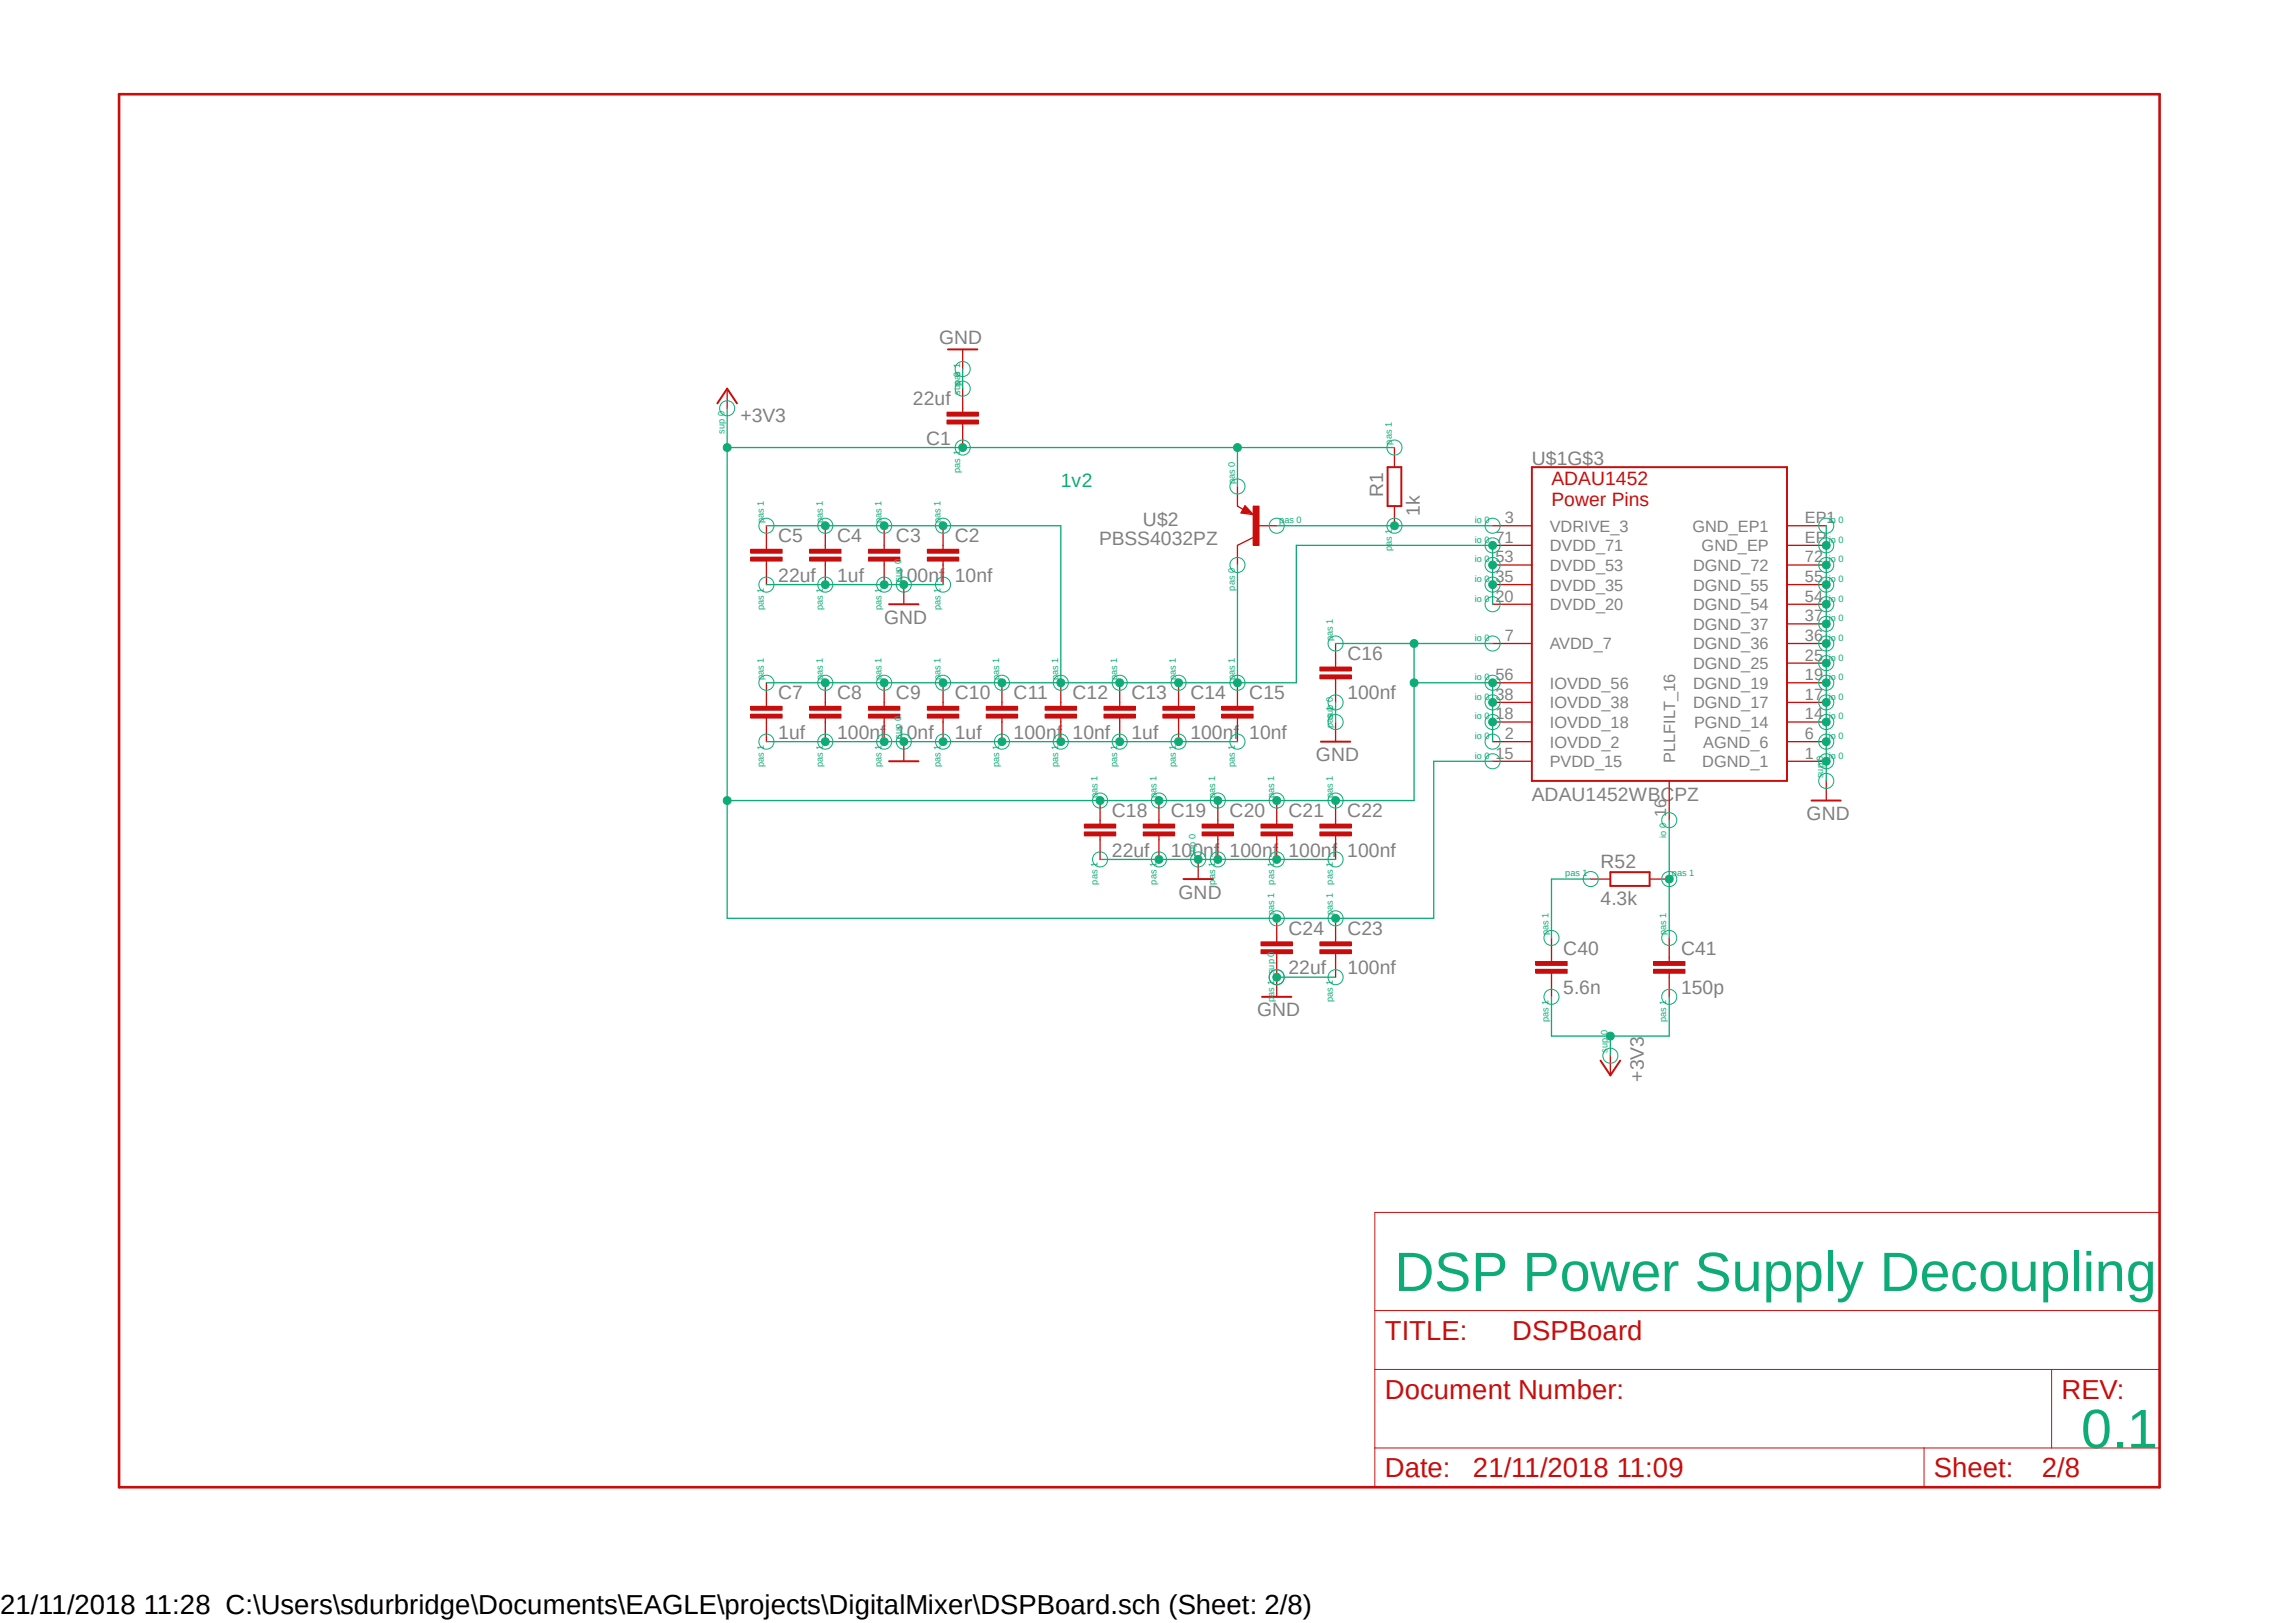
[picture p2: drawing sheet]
<svg xmlns="http://www.w3.org/2000/svg" width="297mm" height="210mm" viewBox="0 0 297 210" stroke-linecap="round" stroke-linejoin="round" font-family="sans-serif">
<defs><g id="words">
<g font-size="7.2" fill="#0dab76">
<text x="180.5" y="167">DSP Power Supply Decoupling</text>
<text x="269.3" y="187.4">0.1</text>
</g>
<g font-size="3.6" fill="#c90d0c">
<text x="179.2" y="173.4">TITLE:</text>
<text x="195.7" y="173.4">DSPBoard</text>
<text x="179.2" y="181">Document Number:</text>
<text x="266.8" y="181">REV:</text>
<text x="179.2" y="191.2">Date:</text>
<text x="190.6" y="191.2">21/11/2018 11:09</text>
<text x="250.3" y="191.2">Sheet:</text>
<text x="264.2" y="191.2">2/8</text>
</g>
<text font-size="3.6" x="0" y="208.9">21/11/2018 11:28 C:\Users\sdurbridge\Documents\EAGLE\projects\DigitalMixer\DSPBoard.sch (Sheet: 2/8)</text>
<g font-size="2.5" fill="#808080">
<text x="121.5" y="44.5">GND</text>
<text x="118.2" y="52.5">22uf</text>
<text x="95.8" y="54.6">+3V3</text>
<text x="119.8" y="57.5">C1</text>
<text x="179" y="64.3" transform="rotate(-90 179 64.3)">R1</text>
<text x="198.3" y="60.2">U$1G$3</text>
<text x="100.7" y="70.2">C5</text>
<text x="108.3" y="70.2">C4</text>
<text x="116" y="70.2">C3</text>
<text x="123.6" y="70.2">C2</text>
<text x="142.2" y="70.6">PBSS4032PZ</text>
<text x="147.9" y="68">U$2</text>
<text x="183.8" y="66.8" transform="rotate(-90 183.8 66.8)">1k</text>
<text x="100.7" y="75.3">22uf</text>
<text x="108.3" y="75.3">1uf</text>
<text x="116" y="75.3">100nf</text>
<text x="123.6" y="75.3">10nf</text>
<text x="114.4" y="80.7">GND</text>
<text x="174.4" y="85.4">C16</text>
<text x="100.7" y="95.6">1uf</text>
<text x="100.7" y="90.5">C7</text>
<text x="108.3" y="95.6">100nf 10nf</text>
<text x="108.3" y="90.5">C8</text>
<text x="115.9" y="90.5">C9</text>
<text x="123.6" y="95.6">1uf</text>
<text x="123.6" y="90.5">C10</text>
<text x="131.2" y="95.6">100nf 10nf</text>
<text x="131.2" y="90.5">C11</text>
<text x="138.8" y="90.5">C12</text>
<text x="146.4" y="95.6">1uf</text>
<text x="146.4" y="90.5">C13</text>
<text x="154.1" y="95.6">100nf 10nf</text>
<text x="154.1" y="90.5">C14</text>
<text x="161.7" y="90.5">C15</text>
<text x="174.4" y="90.5">100nf</text>
<text x="170.3" y="98.5">GND</text>
<text x="143.9" y="105.7">C18</text>
<text x="151.5" y="105.7">C19</text>
<text x="159.1" y="105.7">C20</text>
<text x="166.7" y="105.7">C21</text>
<text x="174.4" y="105.7">C22</text>
<text x="198.3" y="103.6">ADAU1452WBCPZ</text>
<text x="233.8" y="106.1">GND</text>
<text x="143.9" y="110.8">22uf</text>
<text x="151.5" y="110.8">100nf 100nf 100nf 100nf</text>
<text x="207.1" y="112.3">R52</text>
<text x="152.5" y="116.3">GND</text>
<text x="207.1" y="117.1">4.3k</text>
<text x="166.8" y="121">C24</text>
<text x="174.4" y="121">C23</text>
<text x="202.3" y="123.5">C40</text>
<text x="217.5" y="123.5">C41</text>
<text x="162.7" y="131.5">GND</text>
<text x="166.8" y="126.1">22uf</text>
<text x="174.4" y="126.1">100nf</text>
<text x="202.3" y="128.6">5.6n</text>
<text x="217.5" y="128.6">150p</text>
<text x="212.7" y="140" transform="rotate(-90 212.7 140)">+3V3</text>
</g>
<text font-size="2.5" fill="#0dab76" x="137.3" y="63">1v2</text>
<g font-size="2.5" fill="#c90d0c">
<text x="200.8" y="62.8">ADAU1452</text>
<text x="200.8" y="65.5">Power Pins</text>
</g>
<g font-size="2.1" fill="#808080">
<text x="193.5" y="70.2">71</text>
<text x="194.7" y="67.7">3</text>
<text x="200.6" y="68.8">VDRIVE_3</text>
<text x="200.6" y="71.3">DVDD_71</text>
<text x="219" y="68.8">GND_EP1</text>
<text x="220.2" y="71.3">GND_EP</text>
<text x="233.6" y="70.2">EP</text>
<text x="233.6" y="67.7">EP1</text>
<text x="193.5" y="77.9">20</text>
<text x="193.5" y="75.3">35</text>
<text x="193.5" y="72.8">53</text>
<text x="200.6" y="76.4">DVDD_35</text>
<text x="200.6" y="73.9">DVDD_53</text>
<text x="219.1" y="76.4">DGND_55</text>
<text x="219.1" y="73.9">DGND_72</text>
<text x="233.6" y="77.9">54</text>
<text x="233.6" y="75.3">55</text>
<text x="233.6" y="72.8">72</text>
<text x="194.7" y="82.9">7</text>
<text x="200.6" y="79">DVDD_20</text>
<text x="219.1" y="81.5">DGND_37</text>
<text x="219.1" y="79">DGND_54</text>
<text x="233.6" y="82.9">36</text>
<text x="233.6" y="80.4">37</text>
<text x="193.5" y="88">56</text>
<text x="200.6" y="84">AVDD_7</text>
<text x="200.6" y="89.1">IOVDD_56</text>
<text x="219.1" y="89.1">DGND_19</text>
<text x="219.1" y="84">DGND_36</text>
<text x="219.1" y="86.6">DGND_25</text>
<text x="233.6" y="88">19</text>
<text x="233.6" y="85.5">25</text>
<text x="193.5" y="93.1">18</text>
<text x="193.5" y="90.6">38</text>
<text x="194.7" y="95.6">2</text>
<text x="200.6" y="94.2">IOVDD_18</text>
<text x="200.6" y="91.7">IOVDD_38</text>
<text x="219.1" y="91.7">DGND_17</text>
<text x="219.2" y="94.2">PGND_14</text>
<text x="233.6" y="95.6">6</text>
<text x="233.6" y="93.1">14</text>
<text x="233.6" y="90.6">17</text>
<text x="193.5" y="98.2">15</text>
<text x="200.6" y="96.7">IOVDD_2</text>
<text x="200.6" y="99.3">PVDD_15</text>
<text x="216.8" y="98.7" transform="rotate(-90 216.8 98.7)">PLLFILT_16</text>
<text x="220.3" y="99.3">DGND_1</text>
<text x="220.4" y="96.7">AGND_6</text>
<text x="233.6" y="98.2">1</text>
<text x="215.6" y="105.7" transform="rotate(-90 215.6 105.7)">16</text>
</g>
<g font-size="1.2" fill="#0dab76">
<text x="124.2" y="51.1" transform="rotate(-90 124.2 51.1)">sup 0</text>
<text x="124.2" y="49.9" transform="rotate(-90 124.2 49.9)">pas 1</text>
<text x="93.8" y="56.1" transform="rotate(-90 93.8 56.1)">sup 0</text>
<text x="180.1" y="57.5" transform="rotate(-90 180.1 57.5)">pas 1</text>
<text x="124.2" y="61.2" transform="rotate(-90 124.2 61.2)">pas 1</text>
<text x="159.8" y="62.6" transform="rotate(-90 159.8 62.6)">pas 0</text>
<text x="98.8" y="67.7" transform="rotate(-90 98.8 67.7)">pas 1</text>
<text x="106.5" y="67.7" transform="rotate(-90 106.5 67.7)">pas 1</text>
<text x="114.1" y="67.7" transform="rotate(-90 114.1 67.7)">pas 1</text>
<text x="121.7" y="67.7" transform="rotate(-90 121.7 67.7)">pas 1</text>
<text x="165.6" y="67.7">pas 0</text>
<text x="180.1" y="71.3" transform="rotate(-90 180.1 71.3)">pas 1</text>
<text x="190.9" y="67.7">io 0</text>
<text x="190.9" y="70.2">io 0</text>
<text x="236.7" y="70.2">io 0</text>
<text x="236.7" y="67.7">io 0</text>
<text x="116.6" y="75.3" transform="rotate(-90 116.6 75.3)">sup 0</text>
<text x="159.8" y="76.4" transform="rotate(-90 159.8 76.4)">pas 0</text>
<text x="190.9" y="77.9">io 0</text>
<text x="190.9" y="75.3">io 0</text>
<text x="190.9" y="72.8">io 0</text>
<text x="236.7" y="77.9">io 0</text>
<text x="236.7" y="75.3">io 0</text>
<text x="236.7" y="72.8">io 0</text>
<text x="98.8" y="79" transform="rotate(-90 98.8 79)">pas 1</text>
<text x="106.5" y="79" transform="rotate(-90 106.5 79)">pas 1</text>
<text x="114.1" y="79" transform="rotate(-90 114.1 79)">pas 1</text>
<text x="121.7" y="79" transform="rotate(-90 121.7 79)">pas 1</text>
<text x="172.5" y="82.9" transform="rotate(-90 172.5 82.9)">pas 1</text>
<text x="190.9" y="82.9">io 0</text>
<text x="236.7" y="82.9">io 0</text>
<text x="236.7" y="80.4">io 0</text>
<text x="98.8" y="88" transform="rotate(-90 98.8 88)">pas 1</text>
<text x="106.5" y="88" transform="rotate(-90 106.5 88)">pas 1</text>
<text x="114.1" y="88" transform="rotate(-90 114.1 88)">pas 1</text>
<text x="121.7" y="88" transform="rotate(-90 121.7 88)">pas 1</text>
<text x="129.3" y="88" transform="rotate(-90 129.3 88)">pas 1</text>
<text x="136.9" y="88" transform="rotate(-90 136.9 88)">pas 1</text>
<text x="144.6" y="88" transform="rotate(-90 144.6 88)">pas 1</text>
<text x="152.2" y="88" transform="rotate(-90 152.2 88)">pas 1</text>
<text x="159.8" y="88" transform="rotate(-90 159.8 88)">pas 1</text>
<text x="190.9" y="88">io 0</text>
<text x="236.7" y="88">io 0</text>
<text x="236.7" y="85.5">io 0</text>
<text x="116.6" y="95.6" transform="rotate(-90 116.6 95.6)">sup 0</text>
<text x="172.5" y="94.2" transform="rotate(-90 172.5 94.2)">pas 1</text>
<text x="172.5" y="93.1" transform="rotate(-90 172.5 93.1)">sup 0</text>
<text x="190.9" y="95.6">io 0</text>
<text x="190.9" y="93.1">io 0</text>
<text x="190.9" y="90.6">io 0</text>
<text x="236.7" y="95.6">io 0</text>
<text x="236.7" y="93.1">io 0</text>
<text x="236.7" y="90.6">io 0</text>
<text x="98.8" y="99.3" transform="rotate(-90 98.8 99.3)">pas 1</text>
<text x="106.5" y="99.3" transform="rotate(-90 106.5 99.3)">pas 1</text>
<text x="114.1" y="99.3" transform="rotate(-90 114.1 99.3)">pas 1</text>
<text x="121.7" y="99.3" transform="rotate(-90 121.7 99.3)">pas 1</text>
<text x="129.3" y="99.3" transform="rotate(-90 129.3 99.3)">pas 1</text>
<text x="136.9" y="99.3" transform="rotate(-90 136.9 99.3)">pas 1</text>
<text x="144.6" y="99.3" transform="rotate(-90 144.6 99.3)">pas 1</text>
<text x="152.2" y="99.3" transform="rotate(-90 152.2 99.3)">pas 1</text>
<text x="159.8" y="99.3" transform="rotate(-90 159.8 99.3)">pas 1</text>
<text x="190.9" y="98.2">io 0</text>
<text x="236" y="100.7" transform="rotate(-90 236 100.7)">sup 0</text>
<text x="236.7" y="98.2">io 0</text>
<text x="142" y="103.3" transform="rotate(-90 142 103.3)">pas 1</text>
<text x="149.6" y="103.3" transform="rotate(-90 149.6 103.3)">pas 1</text>
<text x="157.3" y="103.3" transform="rotate(-90 157.3 103.3)">pas 1</text>
<text x="164.9" y="103.3" transform="rotate(-90 164.9 103.3)">pas 1</text>
<text x="172.5" y="103.3" transform="rotate(-90 172.5 103.3)">pas 1</text>
<text x="154.7" y="110.9" transform="rotate(-90 154.7 110.9)">sup 0</text>
<text x="202.6" y="113.4">pas 1</text>
<text x="215.6" y="108.4" transform="rotate(-90 215.6 108.4)">io 0</text>
<text x="216.4" y="113.4">pas 1</text>
<text x="142" y="114.5" transform="rotate(-90 142 114.5)">pas 1</text>
<text x="149.6" y="114.5" transform="rotate(-90 149.6 114.5)">pas 1</text>
<text x="157.3" y="114.5" transform="rotate(-90 157.3 114.5)">pas 1</text>
<text x="164.9" y="118.4" transform="rotate(-90 164.9 118.4)">pas 1</text>
<text x="164.9" y="114.5" transform="rotate(-90 164.9 114.5)">pas 1</text>
<text x="172.5" y="118.4" transform="rotate(-90 172.5 118.4)">pas 1</text>
<text x="172.5" y="114.5" transform="rotate(-90 172.5 114.5)">pas 1</text>
<text x="200.4" y="121" transform="rotate(-90 200.4 121)">pas 1</text>
<text x="215.6" y="121" transform="rotate(-90 215.6 121)">pas 1</text>
<text x="164.9" y="129.7" transform="rotate(-90 164.9 129.7)">pas 1 sup 0</text>
<text x="172.5" y="129.7" transform="rotate(-90 172.5 129.7)">pas 1</text>
<text x="200.4" y="132.3" transform="rotate(-90 200.4 132.3)">pas 1</text>
<text x="208" y="136.2" transform="rotate(-90 208 136.2)">sup 0</text>
<text x="215.6" y="132.3" transform="rotate(-90 215.6 132.3)">pas 1</text>
</g>
</g></defs>
<path d="M14.9 11.9l267.2 181.1M282.1 11.9l-267.2 181.1" fill="none" stroke="#fff" stroke-width=".13"/>
<path d="M15.4 12.2h264.1v180.2h-264.1z" fill="none" stroke="#c90d0c" stroke-width=".34"/>
<path d="M177.9 156.9h101.6v35.5h-101.6zM177.9 177.2h101.6M177.9 169.6h101.6M265.5 177.2v10.2M177.9 187.4h101.6M249 187.4v5" fill="none" stroke="#c90d0c" stroke-width=".13"/>
<g fill="none" stroke="#c90d0c" stroke-width=".17">
<path d="M160.1 65.5l.8 .4M161.1 65.4l1.1 1.2-1.6-.2zM162.2 69.6l-2.1 1M193.2 68h5M193.2 78.2h5M193.2 75.6h5M193.2 73.1h5M193.2 70.6h5M231.3 68h5M231.3 78.2h5M231.3 75.6h5M231.3 73.1h5"/>
<path d="M231.3 70.6h5M193.2 98.5h5M193.2 96h5M193.2 83.3h5M193.2 93.4h5M193.2 90.9h5M193.2 88.3h5M231.3 98.5h5M231.3 96h5M231.3 83.3h5M231.3 93.4h5M231.3 90.9h5"/>
<path d="M231.3 88.3h5M231.3 80.7h5M231.3 85.8h5M216 101v5.1"/>
</g>
<path d="M161.2 66.1h.3l-.3-.2-.3 .4 1 .1-.7-.8-.4 .7M198.2 60.5h33.1v40.5h-33.1z" fill="none" stroke="#c90d0c" stroke-width=".25"/>
<path d="M162.2 65.5h.7v5.1h-.7z" fill-rule="evenodd" fill="#c90d0c"/>
<path d="M162.2 65.5h.7v5.1h-.7z" fill="none" stroke="#c90d0c" stroke-width=".13"/>
<path d="M124.6 52.8v.5M124.6 54.9v.5M160.1 62.9v2.6M160.1 70.6v2.5M162.7 68h2.5" fill="none" stroke="#c90d0c" stroke-width=".17"/>
<path d="M122.6 53.3h4v.5h-4z" fill-rule="evenodd" fill="#c90d0c"/>
<path d="M122.6 53.3h4v.5h-4z" fill="none" stroke="#c90d0c" stroke-width=".13"/>
<path d="M122.6 54.4h4v.5h-4z" fill-rule="evenodd" fill="#c90d0c"/>
<path d="M122.6 54.4h4v.5h-4z" fill="none" stroke="#c90d0c" stroke-width=".13"/>
<path d="M124.6 50.3v2.5M124.6 55.4v2.5M180.5 57.9v2.6M122 70.6v.5M122 72.6v.5M180.5 65.5v2.5" fill="none" stroke="#c90d0c" stroke-width=".17"/>
<path d="M179.6 60.5h1.8v5h-1.8z" fill="none" stroke="#c90d0c" stroke-width=".25"/>
<path d="M120 72.1h4.1v.5h-4.1z" fill-rule="evenodd" fill="#c90d0c"/>
<path d="M120 72.1h4.1v.5h-4.1z" fill="none" stroke="#c90d0c" stroke-width=".13"/>
<path d="M120 71.1h4.1v.5h-4.1z" fill-rule="evenodd" fill="#c90d0c"/>
<path d="M120 71.1h4.1v.5h-4.1z" fill="none" stroke="#c90d0c" stroke-width=".13"/>
<path d="M114.4 70.6v.5M114.4 72.6v.5M122 68v2.6M122 73.1v2.5" fill="none" stroke="#c90d0c" stroke-width=".17"/>
<path d="M112.4 72.1h4.1v.5h-4.1z" fill-rule="evenodd" fill="#c90d0c"/>
<path d="M112.4 72.1h4.1v.5h-4.1z" fill="none" stroke="#c90d0c" stroke-width=".13"/>
<path d="M112.4 71.1h4.1v.5h-4.1z" fill-rule="evenodd" fill="#c90d0c"/>
<path d="M112.4 71.1h4.1v.5h-4.1z" fill="none" stroke="#c90d0c" stroke-width=".13"/>
<path d="M106.8 70.6v.5M106.8 72.6v.5M114.4 68v2.6M114.4 73.1v2.5" fill="none" stroke="#c90d0c" stroke-width=".17"/>
<path d="M104.8 72.1h4v.5h-4z" fill-rule="evenodd" fill="#c90d0c"/>
<path d="M104.8 72.1h4v.5h-4z" fill="none" stroke="#c90d0c" stroke-width=".13"/>
<path d="M104.8 71.1h4v.5h-4z" fill-rule="evenodd" fill="#c90d0c"/>
<path d="M104.8 71.1h4v.5h-4z" fill="none" stroke="#c90d0c" stroke-width=".13"/>
<path d="M99.2 70.6v.5M99.2 72.6v.5M106.8 68v2.6M106.8 73.1v2.5" fill="none" stroke="#c90d0c" stroke-width=".17"/>
<path d="M97.2 72.1h4v.5h-4z" fill-rule="evenodd" fill="#c90d0c"/>
<path d="M97.2 72.1h4v.5h-4z" fill="none" stroke="#c90d0c" stroke-width=".13"/>
<path d="M97.2 71.1h4v.5h-4z" fill-rule="evenodd" fill="#c90d0c"/>
<path d="M97.2 71.1h4v.5h-4z" fill="none" stroke="#c90d0c" stroke-width=".13"/>
<path d="M99.2 68v2.6M99.2 73.1v2.5M99.2 90.9v.5M99.2 92.9v.5" fill="none" stroke="#c90d0c" stroke-width=".17"/>
<path d="M97.2 92.4h4v.5h-4z" fill-rule="evenodd" fill="#c90d0c"/>
<path d="M97.2 92.4h4v.5h-4z" fill="none" stroke="#c90d0c" stroke-width=".13"/>
<path d="M97.2 91.4h4v.5h-4z" fill-rule="evenodd" fill="#c90d0c"/>
<path d="M97.2 91.4h4v.5h-4z" fill="none" stroke="#c90d0c" stroke-width=".13"/>
<path d="M99.2 88.3v2.6M99.2 93.4v2.6M106.8 90.9v.5M106.8 92.9v.5" fill="none" stroke="#c90d0c" stroke-width=".17"/>
<path d="M104.8 92.4h4v.5h-4z" fill-rule="evenodd" fill="#c90d0c"/>
<path d="M104.8 92.4h4v.5h-4z" fill="none" stroke="#c90d0c" stroke-width=".13"/>
<path d="M104.8 91.4h4v.5h-4z" fill-rule="evenodd" fill="#c90d0c"/>
<path d="M104.8 91.4h4v.5h-4z" fill="none" stroke="#c90d0c" stroke-width=".13"/>
<path d="M106.8 88.3v2.6M106.8 93.4v2.6M114.4 90.9v.5M114.4 92.9v.5" fill="none" stroke="#c90d0c" stroke-width=".17"/>
<path d="M112.4 92.4h4.1v.5h-4.1z" fill-rule="evenodd" fill="#c90d0c"/>
<path d="M112.4 92.4h4.1v.5h-4.1z" fill="none" stroke="#c90d0c" stroke-width=".13"/>
<path d="M112.4 91.4h4.1v.5h-4.1z" fill-rule="evenodd" fill="#c90d0c"/>
<path d="M112.4 91.4h4.1v.5h-4.1z" fill="none" stroke="#c90d0c" stroke-width=".13"/>
<path d="M114.4 88.3v2.6M114.4 93.4v2.6M122 90.9v.5M122 92.9v.5" fill="none" stroke="#c90d0c" stroke-width=".17"/>
<path d="M120 92.4h4.1v.5h-4.1z" fill-rule="evenodd" fill="#c90d0c"/>
<path d="M120 92.4h4.1v.5h-4.1z" fill="none" stroke="#c90d0c" stroke-width=".13"/>
<path d="M120 91.4h4.1v.5h-4.1z" fill-rule="evenodd" fill="#c90d0c"/>
<path d="M120 91.4h4.1v.5h-4.1z" fill="none" stroke="#c90d0c" stroke-width=".13"/>
<path d="M122 88.3v2.6M122 93.4v2.6M129.7 90.9v.5M129.7 92.9v.5" fill="none" stroke="#c90d0c" stroke-width=".17"/>
<path d="M127.6 92.4h4.1v.5h-4.1z" fill-rule="evenodd" fill="#c90d0c"/>
<path d="M127.6 92.4h4.1v.5h-4.1z" fill="none" stroke="#c90d0c" stroke-width=".13"/>
<path d="M127.6 91.4h4.1v.5h-4.1z" fill-rule="evenodd" fill="#c90d0c"/>
<path d="M127.6 91.4h4.1v.5h-4.1z" fill="none" stroke="#c90d0c" stroke-width=".13"/>
<path d="M129.7 88.3v2.6M129.7 93.4v2.6M137.3 90.9v.5M137.3 92.9v.5" fill="none" stroke="#c90d0c" stroke-width=".17"/>
<path d="M135.3 92.4h4v.5h-4z" fill-rule="evenodd" fill="#c90d0c"/>
<path d="M135.3 92.4h4v.5h-4z" fill="none" stroke="#c90d0c" stroke-width=".13"/>
<path d="M135.3 91.4h4v.5h-4z" fill-rule="evenodd" fill="#c90d0c"/>
<path d="M135.3 91.4h4v.5h-4z" fill="none" stroke="#c90d0c" stroke-width=".13"/>
<path d="M137.3 88.3v2.6M137.3 93.4v2.6M144.9 90.9v.5M144.9 92.9v.5" fill="none" stroke="#c90d0c" stroke-width=".17"/>
<path d="M142.9 92.4h4v.5h-4z" fill-rule="evenodd" fill="#c90d0c"/>
<path d="M142.9 92.4h4v.5h-4z" fill="none" stroke="#c90d0c" stroke-width=".13"/>
<path d="M142.9 91.4h4v.5h-4z" fill-rule="evenodd" fill="#c90d0c"/>
<path d="M142.9 91.4h4v.5h-4z" fill="none" stroke="#c90d0c" stroke-width=".13"/>
<path d="M144.9 88.3v2.6M144.9 93.4v2.6M152.5 90.9v.5M152.5 92.9v.5" fill="none" stroke="#c90d0c" stroke-width=".17"/>
<path d="M150.5 92.4h4.1v.5h-4.1z" fill-rule="evenodd" fill="#c90d0c"/>
<path d="M150.5 92.4h4.1v.5h-4.1z" fill="none" stroke="#c90d0c" stroke-width=".13"/>
<path d="M150.5 91.4h4.1v.5h-4.1z" fill-rule="evenodd" fill="#c90d0c"/>
<path d="M150.5 91.4h4.1v.5h-4.1z" fill="none" stroke="#c90d0c" stroke-width=".13"/>
<path d="M152.5 88.3v2.6M152.5 93.4v2.6M160.1 90.9v.5M160.1 92.9v.5" fill="none" stroke="#c90d0c" stroke-width=".17"/>
<path d="M158.1 92.4h4.1v.5h-4.1z" fill-rule="evenodd" fill="#c90d0c"/>
<path d="M158.1 92.4h4.1v.5h-4.1z" fill="none" stroke="#c90d0c" stroke-width=".13"/>
<path d="M158.1 91.4h4.1v.5h-4.1z" fill-rule="evenodd" fill="#c90d0c"/>
<path d="M158.1 91.4h4.1v.5h-4.1z" fill="none" stroke="#c90d0c" stroke-width=".13"/>
<path d="M160.1 88.3v2.6M160.1 93.4v2.6M172.8 85.8v.5M172.8 87.8v.5" fill="none" stroke="#c90d0c" stroke-width=".17"/>
<path d="M170.8 87.3h4.1v.5h-4.1z" fill-rule="evenodd" fill="#c90d0c"/>
<path d="M170.8 87.3h4.1v.5h-4.1z" fill="none" stroke="#c90d0c" stroke-width=".13"/>
<path d="M170.8 86.3h4.1v.5h-4.1z" fill-rule="evenodd" fill="#c90d0c"/>
<path d="M170.8 86.3h4.1v.5h-4.1z" fill="none" stroke="#c90d0c" stroke-width=".13"/>
<path d="M172.8 83.3v2.5M172.8 88.3v2.6M142.4 106.1v.5M142.4 108.2v.5" fill="none" stroke="#c90d0c" stroke-width=".17"/>
<path d="M140.3 107.7h4.1v.5h-4.1z" fill-rule="evenodd" fill="#c90d0c"/>
<path d="M140.3 107.7h4.1v.5h-4.1z" fill="none" stroke="#c90d0c" stroke-width=".13"/>
<path d="M140.3 106.6h4.1v.5h-4.1z" fill-rule="evenodd" fill="#c90d0c"/>
<path d="M140.3 106.6h4.1v.5h-4.1z" fill="none" stroke="#c90d0c" stroke-width=".13"/>
<path d="M142.4 103.6v2.5M142.4 108.7v2.5M150 106.1v.5M150 108.2v.5" fill="none" stroke="#c90d0c" stroke-width=".17"/>
<path d="M148 107.7h4v.5h-4z" fill-rule="evenodd" fill="#c90d0c"/>
<path d="M148 107.7h4v.5h-4z" fill="none" stroke="#c90d0c" stroke-width=".13"/>
<path d="M148 106.6h4v.5h-4z" fill-rule="evenodd" fill="#c90d0c"/>
<path d="M148 106.6h4v.5h-4z" fill="none" stroke="#c90d0c" stroke-width=".13"/>
<path d="M150 103.6v2.5M150 108.7v2.5M157.6 106.1v.5M157.6 108.2v.5" fill="none" stroke="#c90d0c" stroke-width=".17"/>
<path d="M155.6 107.7h4v.5h-4z" fill-rule="evenodd" fill="#c90d0c"/>
<path d="M155.6 107.7h4v.5h-4z" fill="none" stroke="#c90d0c" stroke-width=".13"/>
<path d="M155.6 106.6h4v.5h-4z" fill-rule="evenodd" fill="#c90d0c"/>
<path d="M155.6 106.6h4v.5h-4z" fill="none" stroke="#c90d0c" stroke-width=".13"/>
<path d="M157.6 103.6v2.5M157.6 108.7v2.5M165.2 106.1v.5M165.2 108.2v.5" fill="none" stroke="#c90d0c" stroke-width=".17"/>
<path d="M163.2 107.7h4.1v.5h-4.1z" fill-rule="evenodd" fill="#c90d0c"/>
<path d="M163.2 107.7h4.1v.5h-4.1z" fill="none" stroke="#c90d0c" stroke-width=".13"/>
<path d="M163.2 106.6h4.1v.5h-4.1z" fill-rule="evenodd" fill="#c90d0c"/>
<path d="M163.2 106.6h4.1v.5h-4.1z" fill="none" stroke="#c90d0c" stroke-width=".13"/>
<path d="M165.2 103.6v2.5M165.2 108.7v2.5M172.8 106.1v.5M172.8 108.2v.5" fill="none" stroke="#c90d0c" stroke-width=".17"/>
<path d="M170.8 107.7h4.1v.5h-4.1z" fill-rule="evenodd" fill="#c90d0c"/>
<path d="M170.8 107.7h4.1v.5h-4.1z" fill="none" stroke="#c90d0c" stroke-width=".13"/>
<path d="M170.8 106.6h4.1v.5h-4.1z" fill-rule="evenodd" fill="#c90d0c"/>
<path d="M170.8 106.6h4.1v.5h-4.1z" fill="none" stroke="#c90d0c" stroke-width=".13"/>
<path d="M172.8 103.6v2.5M172.8 108.7v2.5M172.8 121.4v.5M172.8 123.4v.5" fill="none" stroke="#c90d0c" stroke-width=".17"/>
<path d="M170.8 122.9h4.1v.5h-4.1z" fill-rule="evenodd" fill="#c90d0c"/>
<path d="M170.8 122.9h4.1v.5h-4.1z" fill="none" stroke="#c90d0c" stroke-width=".13"/>
<path d="M170.8 121.9h4.1v.5h-4.1z" fill-rule="evenodd" fill="#c90d0c"/>
<path d="M170.8 121.9h4.1v.5h-4.1z" fill="none" stroke="#c90d0c" stroke-width=".13"/>
<path d="M172.8 118.8v2.6M165.2 121.4v.5M165.2 123.4v.5M172.8 123.9v2.5" fill="none" stroke="#c90d0c" stroke-width=".17"/>
<path d="M163.2 122.9h4.1v.5h-4.1z" fill-rule="evenodd" fill="#c90d0c"/>
<path d="M163.2 122.9h4.1v.5h-4.1z" fill="none" stroke="#c90d0c" stroke-width=".13"/>
<path d="M163.2 121.9h4.1v.5h-4.1z" fill-rule="evenodd" fill="#c90d0c"/>
<path d="M163.2 121.9h4.1v.5h-4.1z" fill="none" stroke="#c90d0c" stroke-width=".13"/>
<path d="M94.1 50.3v2.5M124.6 45.2v2.6M117 75.6v2.6M117 96v2.5M172.8 93.4v2.6M155.1 111.2v2.5M165.2 118.8v2.6M236.3 101v2.6M165.2 123.9v5.1M200.8 123.9v.5M200.8 125.9v.5M208.4 136.6v2.5" fill="none" stroke="#c90d0c" stroke-width=".17"/>
<path d="M92.8 52.2l1.3-1.9 1.3 1.9M122.7 45.2h3.8M115.1 78.2h3.8M115.1 98.5h3.8M170.9 96h3.9M153.2 113.7h3.8M234.4 103.6h3.8M163.3 129h3.8M207.1 137.2l1.3 1.9 1.3-1.9" fill="none" stroke="#c90d0c" stroke-width=".25"/>
<path d="M198.8 125.4h4v.5h-4z" fill-rule="evenodd" fill="#c90d0c"/>
<path d="M198.8 125.4h4v.5h-4z" fill="none" stroke="#c90d0c" stroke-width=".13"/>
<path d="M198.8 124.4h4v.5h-4z" fill-rule="evenodd" fill="#c90d0c"/>
<path d="M198.8 124.4h4v.5h-4z" fill="none" stroke="#c90d0c" stroke-width=".13"/>
<path d="M200.8 121.4v2.5M200.8 126.4v2.6M216 123.9v.5M216 125.9v.5" fill="none" stroke="#c90d0c" stroke-width=".17"/>
<path d="M214 125.4h4.1v.5h-4.1z" fill-rule="evenodd" fill="#c90d0c"/>
<path d="M214 125.4h4.1v.5h-4.1z" fill="none" stroke="#c90d0c" stroke-width=".13"/>
<path d="M214 124.4h4.1v.5h-4.1z" fill-rule="evenodd" fill="#c90d0c"/>
<path d="M214 124.4h4.1v.5h-4.1z" fill="none" stroke="#c90d0c" stroke-width=".13"/>
<path d="M205.9 113.7h2.5M213.5 113.7h2.5M216 121.4v2.5M216 126.4v2.6" fill="none" stroke="#c90d0c" stroke-width=".17"/>
<path d="M208.4 112.9h5.1v1.7h-5.1z" fill="none" stroke="#c90d0c" stroke-width=".25"/>
<g fill="none" stroke="#0dab76" stroke-width=".13">
<circle cx="94.1" cy="52.8" r=".98"/>
<circle cx="124.6" cy="47.8" r=".98"/>
<circle cx="124.6" cy="57.9" r=".98"/>
<circle cx="124.6" cy="50.3" r=".98"/>
<circle cx="180.5" cy="57.9" r=".98"/>
<circle cx="99.2" cy="68" r=".98"/>
<circle cx="99.2" cy="75.6" r=".98"/>
<circle cx="106.8" cy="68" r=".98"/>
<circle cx="106.8" cy="75.6" r=".98"/>
<circle cx="114.4" cy="68" r=".98"/>
<circle cx="114.4" cy="75.6" r=".98"/>
<circle cx="117" cy="75.6" r=".98"/>
<circle cx="122" cy="68" r=".98"/>
<circle cx="122" cy="75.6" r=".98"/>
<circle cx="160.1" cy="73.1" r=".98"/>
<circle cx="160.1" cy="62.9" r=".98"/>
<circle cx="165.2" cy="68" r=".98"/>
<circle cx="180.5" cy="68" r=".98"/>
<circle cx="193.2" cy="68" r=".98"/>
<circle cx="193.2" cy="78.2" r=".98"/>
<circle cx="193.2" cy="75.6" r=".98"/>
<circle cx="193.2" cy="73.1" r=".98"/>
<circle cx="193.2" cy="70.6" r=".98"/>
<circle cx="236.3" cy="70.6" r=".98"/>
<circle cx="236.3" cy="73.1" r=".98"/>
<circle cx="236.3" cy="75.6" r=".98"/>
<circle cx="236.3" cy="68" r=".98"/>
<circle cx="236.3" cy="78.2" r=".98"/>
<circle cx="99.2" cy="96" r=".98"/>
<circle cx="99.2" cy="88.3" r=".98"/>
<circle cx="106.8" cy="96" r=".98"/>
<circle cx="106.8" cy="88.3" r=".98"/>
<circle cx="114.4" cy="96" r=".98"/>
<circle cx="114.4" cy="88.3" r=".98"/>
<circle cx="117" cy="96" r=".98"/>
<circle cx="122" cy="88.3" r=".98"/>
<circle cx="122" cy="96" r=".98"/>
<circle cx="129.7" cy="88.3" r=".98"/>
<circle cx="129.7" cy="96" r=".98"/>
<circle cx="137.3" cy="88.3" r=".98"/>
<circle cx="137.3" cy="96" r=".98"/>
<circle cx="144.9" cy="96" r=".98"/>
<circle cx="144.9" cy="88.3" r=".98"/>
<circle cx="152.5" cy="96" r=".98"/>
<circle cx="152.5" cy="88.3" r=".98"/>
<circle cx="160.1" cy="96" r=".98"/>
<circle cx="160.1" cy="88.3" r=".98"/>
<circle cx="172.8" cy="90.9" r=".98"/>
<circle cx="172.8" cy="93.4" r=".98"/>
<circle cx="172.8" cy="83.3" r=".98"/>
<circle cx="193.2" cy="96" r=".98"/>
<circle cx="193.2" cy="98.5" r=".98"/>
<circle cx="193.2" cy="88.3" r=".98"/>
<circle cx="193.2" cy="83.3" r=".98"/>
<circle cx="193.2" cy="93.4" r=".98"/>
<circle cx="193.2" cy="90.9" r=".98"/>
<circle cx="236.3" cy="98.5" r=".98"/>
<circle cx="236.3" cy="90.9" r=".98"/>
<circle cx="236.3" cy="80.7" r=".98"/>
<circle cx="236.3" cy="96" r=".98"/>
<circle cx="236.3" cy="93.4" r=".98"/>
<circle cx="236.3" cy="83.3" r=".98"/>
<circle cx="236.3" cy="88.3" r=".98"/>
<circle cx="236.3" cy="85.8" r=".98"/>
<circle cx="142.4" cy="111.2" r=".98"/>
<circle cx="142.4" cy="103.6" r=".98"/>
<circle cx="150" cy="111.2" r=".98"/>
<circle cx="150" cy="103.6" r=".98"/>
<circle cx="155.1" cy="111.2" r=".98"/>
<circle cx="157.6" cy="111.2" r=".98"/>
<circle cx="157.6" cy="103.6" r=".98"/>
<circle cx="165.2" cy="118.8" r=".98"/>
<circle cx="165.2" cy="103.6" r=".98"/>
<circle cx="165.2" cy="111.2" r=".98"/>
<circle cx="172.8" cy="118.8" r=".98"/>
<circle cx="172.8" cy="103.6" r=".98"/>
<circle cx="172.8" cy="111.2" r=".98"/>
<circle cx="205.9" cy="113.7" r=".98"/>
<circle cx="216" cy="106.1" r=".98"/>
<circle cx="216" cy="113.7" r=".98"/>
<circle cx="236.3" cy="101" r=".98"/>
<circle cx="165.2" cy="126.4" r=".98"/>
<circle cx="172.8" cy="126.4" r=".98"/>
<circle cx="200.8" cy="129" r=".98"/>
<circle cx="200.8" cy="121.4" r=".98"/>
<circle cx="208.4" cy="136.6" r=".98"/>
<circle cx="216" cy="129" r=".98"/>
<circle cx="216" cy="121.4" r=".98"/>
</g>
<path d="M165.2 68h28" fill="none" stroke="#0dab76" stroke-width=".17"/>
<circle cx="180.5" cy="68" r=".51" fill="#0dab76"/>
<circle cx="180.5" cy="68" r=".51" fill="none" stroke="#0dab76" stroke-width=".13"/>
<path d="M94.1 52.8v66M124.6 57.9h55.9M160.1 57.9v5" fill="none" stroke="#0dab76" stroke-width=".17"/>
<circle cx="160.1" cy="57.9" r=".51" fill="#0dab76"/>
<circle cx="160.1" cy="57.9" r=".51" fill="none" stroke="#0dab76" stroke-width=".13"/>
<path d="M94.1 57.9h30.5" fill="none" stroke="#0dab76" stroke-width=".17"/>
<circle cx="94.1" cy="57.9" r=".51" fill="#0dab76"/>
<circle cx="94.1" cy="57.9" r=".51" fill="none" stroke="#0dab76" stroke-width=".13"/>
<circle cx="124.6" cy="57.9" r=".51" fill="#0dab76"/>
<circle cx="124.6" cy="57.9" r=".51" fill="none" stroke="#0dab76" stroke-width=".13"/>
<path d="M193.2 98.5h-7.7v20.3h-20.3" fill="none" stroke="#0dab76" stroke-width=".17"/>
<circle cx="172.8" cy="118.8" r=".51" fill="#0dab76"/>
<circle cx="172.8" cy="118.8" r=".51" fill="none" stroke="#0dab76" stroke-width=".13"/>
<circle cx="165.2" cy="118.8" r=".51" fill="#0dab76"/>
<circle cx="165.2" cy="118.8" r=".51" fill="none" stroke="#0dab76" stroke-width=".13"/>
<path d="M193.2 90.9v5.1M94.1 118.8h71.1" fill="none" stroke="#0dab76" stroke-width=".17"/>
<circle cx="193.2" cy="93.4" r=".51" fill="#0dab76"/>
<circle cx="193.2" cy="93.4" r=".51" fill="none" stroke="#0dab76" stroke-width=".13"/>
<path d="M193.2 88.3h-10.2v15.3h-17.8" fill="none" stroke="#0dab76" stroke-width=".17"/>
<circle cx="172.8" cy="103.6" r=".51" fill="#0dab76"/>
<circle cx="172.8" cy="103.6" r=".51" fill="none" stroke="#0dab76" stroke-width=".13"/>
<path d="M193.2 88.3v2.6" fill="none" stroke="#0dab76" stroke-width=".17"/>
<circle cx="193.2" cy="90.9" r=".51" fill="#0dab76"/>
<circle cx="193.2" cy="90.9" r=".51" fill="none" stroke="#0dab76" stroke-width=".13"/>
<circle cx="193.2" cy="88.3" r=".51" fill="#0dab76"/>
<circle cx="193.2" cy="88.3" r=".51" fill="none" stroke="#0dab76" stroke-width=".13"/>
<path d="M157.6 103.6h7.6" fill="none" stroke="#0dab76" stroke-width=".17"/>
<circle cx="165.2" cy="103.6" r=".51" fill="#0dab76"/>
<circle cx="165.2" cy="103.6" r=".51" fill="none" stroke="#0dab76" stroke-width=".13"/>
<path d="M142.4 103.6h15.2" fill="none" stroke="#0dab76" stroke-width=".17"/>
<circle cx="142.4" cy="103.6" r=".51" fill="#0dab76"/>
<circle cx="142.4" cy="103.6" r=".51" fill="none" stroke="#0dab76" stroke-width=".13"/>
<circle cx="150" cy="103.6" r=".51" fill="#0dab76"/>
<circle cx="150" cy="103.6" r=".51" fill="none" stroke="#0dab76" stroke-width=".13"/>
<circle cx="157.6" cy="103.6" r=".51" fill="#0dab76"/>
<circle cx="157.6" cy="103.6" r=".51" fill="none" stroke="#0dab76" stroke-width=".13"/>
<path d="M94.1 103.6h48.3" fill="none" stroke="#0dab76" stroke-width=".17"/>
<circle cx="94.1" cy="103.6" r=".51" fill="#0dab76"/>
<circle cx="94.1" cy="103.6" r=".51" fill="none" stroke="#0dab76" stroke-width=".13"/>
<path d="M172.8 83.3h20.4M183 83.3v5" fill="none" stroke="#0dab76" stroke-width=".17"/>
<circle cx="183" cy="88.3" r=".51" fill="#0dab76"/>
<circle cx="183" cy="88.3" r=".51" fill="none" stroke="#0dab76" stroke-width=".13"/>
<circle cx="183" cy="83.3" r=".51" fill="#0dab76"/>
<circle cx="183" cy="83.3" r=".51" fill="none" stroke="#0dab76" stroke-width=".13"/>
<path d="M200.8 129v5.1h15.2v-5.1M208.4 134.1v2.5" fill="none" stroke="#0dab76" stroke-width=".17"/>
<circle cx="208.4" cy="134.1" r=".51" fill="#0dab76"/>
<circle cx="208.4" cy="134.1" r=".51" fill="none" stroke="#0dab76" stroke-width=".13"/>
<path d="M124.6 47.8v2.5M99.2 75.6h22.8" fill="none" stroke="#0dab76" stroke-width=".17"/>
<circle cx="117" cy="75.6" r=".51" fill="#0dab76"/>
<circle cx="117" cy="75.6" r=".51" fill="none" stroke="#0dab76" stroke-width=".13"/>
<circle cx="114.4" cy="75.6" r=".51" fill="#0dab76"/>
<circle cx="114.4" cy="75.6" r=".51" fill="none" stroke="#0dab76" stroke-width=".13"/>
<circle cx="106.8" cy="75.6" r=".51" fill="#0dab76"/>
<circle cx="106.8" cy="75.6" r=".51" fill="none" stroke="#0dab76" stroke-width=".13"/>
<path d="M99.2 96h15.2" fill="none" stroke="#0dab76" stroke-width=".17"/>
<circle cx="106.8" cy="96" r=".51" fill="#0dab76"/>
<circle cx="106.8" cy="96" r=".51" fill="none" stroke="#0dab76" stroke-width=".13"/>
<path d="M114.4 96h2.6" fill="none" stroke="#0dab76" stroke-width=".17"/>
<circle cx="114.4" cy="96" r=".51" fill="#0dab76"/>
<circle cx="114.4" cy="96" r=".51" fill="none" stroke="#0dab76" stroke-width=".13"/>
<path d="M117 96h12.7" fill="none" stroke="#0dab76" stroke-width=".17"/>
<circle cx="122" cy="96" r=".51" fill="#0dab76"/>
<circle cx="122" cy="96" r=".51" fill="none" stroke="#0dab76" stroke-width=".13"/>
<path d="M129.7 96h7.6" fill="none" stroke="#0dab76" stroke-width=".17"/>
<circle cx="129.7" cy="96" r=".51" fill="#0dab76"/>
<circle cx="129.7" cy="96" r=".51" fill="none" stroke="#0dab76" stroke-width=".13"/>
<path d="M137.3 96h7.6" fill="none" stroke="#0dab76" stroke-width=".17"/>
<circle cx="137.3" cy="96" r=".51" fill="#0dab76"/>
<circle cx="137.3" cy="96" r=".51" fill="none" stroke="#0dab76" stroke-width=".13"/>
<path d="M144.9 96h7.6" fill="none" stroke="#0dab76" stroke-width=".17"/>
<circle cx="144.9" cy="96" r=".51" fill="#0dab76"/>
<circle cx="144.9" cy="96" r=".51" fill="none" stroke="#0dab76" stroke-width=".13"/>
<path d="M152.5 96h7.6" fill="none" stroke="#0dab76" stroke-width=".17"/>
<circle cx="152.5" cy="96" r=".51" fill="#0dab76"/>
<circle cx="152.5" cy="96" r=".51" fill="none" stroke="#0dab76" stroke-width=".13"/>
<circle cx="117" cy="96" r=".51" fill="#0dab76"/>
<circle cx="117" cy="96" r=".51" fill="none" stroke="#0dab76" stroke-width=".13"/>
<path d="M172.8 90.9v2.5M150 111.2h22.8" fill="none" stroke="#0dab76" stroke-width=".17"/>
<circle cx="155.1" cy="111.2" r=".51" fill="#0dab76"/>
<circle cx="155.1" cy="111.2" r=".51" fill="none" stroke="#0dab76" stroke-width=".13"/>
<path d="M142.4 111.2h7.6" fill="none" stroke="#0dab76" stroke-width=".17"/>
<circle cx="150" cy="111.2" r=".51" fill="#0dab76"/>
<circle cx="150" cy="111.2" r=".51" fill="none" stroke="#0dab76" stroke-width=".13"/>
<circle cx="157.6" cy="111.2" r=".51" fill="#0dab76"/>
<circle cx="157.6" cy="111.2" r=".51" fill="none" stroke="#0dab76" stroke-width=".13"/>
<circle cx="165.2" cy="111.2" r=".51" fill="#0dab76"/>
<circle cx="165.2" cy="111.2" r=".51" fill="none" stroke="#0dab76" stroke-width=".13"/>
<path d="M165.2 126.4h7.6" fill="none" stroke="#0dab76" stroke-width=".17"/>
<circle cx="165.2" cy="126.4" r=".51" fill="#0dab76"/>
<circle cx="165.2" cy="126.4" r=".51" fill="none" stroke="#0dab76" stroke-width=".13"/>
<path d="M236.3 68v33" fill="none" stroke="#0dab76" stroke-width=".17"/>
<circle cx="236.3" cy="98.5" r=".51" fill="#0dab76"/>
<circle cx="236.3" cy="98.5" r=".51" fill="none" stroke="#0dab76" stroke-width=".13"/>
<circle cx="236.3" cy="96" r=".51" fill="#0dab76"/>
<circle cx="236.3" cy="96" r=".51" fill="none" stroke="#0dab76" stroke-width=".13"/>
<circle cx="236.3" cy="93.4" r=".51" fill="#0dab76"/>
<circle cx="236.3" cy="93.4" r=".51" fill="none" stroke="#0dab76" stroke-width=".13"/>
<circle cx="236.3" cy="90.9" r=".51" fill="#0dab76"/>
<circle cx="236.3" cy="90.9" r=".51" fill="none" stroke="#0dab76" stroke-width=".13"/>
<circle cx="236.3" cy="88.3" r=".51" fill="#0dab76"/>
<circle cx="236.3" cy="88.3" r=".51" fill="none" stroke="#0dab76" stroke-width=".13"/>
<circle cx="236.3" cy="83.3" r=".51" fill="#0dab76"/>
<circle cx="236.3" cy="83.3" r=".51" fill="none" stroke="#0dab76" stroke-width=".13"/>
<circle cx="236.3" cy="80.7" r=".51" fill="#0dab76"/>
<circle cx="236.3" cy="80.7" r=".51" fill="none" stroke="#0dab76" stroke-width=".13"/>
<circle cx="236.3" cy="78.2" r=".51" fill="#0dab76"/>
<circle cx="236.3" cy="78.2" r=".51" fill="none" stroke="#0dab76" stroke-width=".13"/>
<circle cx="236.3" cy="75.6" r=".51" fill="#0dab76"/>
<circle cx="236.3" cy="75.6" r=".51" fill="none" stroke="#0dab76" stroke-width=".13"/>
<circle cx="236.3" cy="73.1" r=".51" fill="#0dab76"/>
<circle cx="236.3" cy="73.1" r=".51" fill="none" stroke="#0dab76" stroke-width=".13"/>
<circle cx="236.3" cy="85.8" r=".51" fill="#0dab76"/>
<circle cx="236.3" cy="85.8" r=".51" fill="none" stroke="#0dab76" stroke-width=".13"/>
<circle cx="236.3" cy="70.6" r=".51" fill="#0dab76"/>
<circle cx="236.3" cy="70.6" r=".51" fill="none" stroke="#0dab76" stroke-width=".13"/>
<path d="M216 106.1v15.3" fill="none" stroke="#0dab76" stroke-width=".17"/>
<circle cx="216" cy="113.7" r=".51" fill="#0dab76"/>
<circle cx="216" cy="113.7" r=".51" fill="none" stroke="#0dab76" stroke-width=".13"/>
<path d="M144.9 88.3h7.6" fill="none" stroke="#0dab76" stroke-width=".17"/>
<circle cx="152.5" cy="88.3" r=".51" fill="#0dab76"/>
<circle cx="152.5" cy="88.3" r=".51" fill="none" stroke="#0dab76" stroke-width=".13"/>
<path d="M160.1 73.1v15.2h-7.6" fill="none" stroke="#0dab76" stroke-width=".17"/>
<circle cx="160.1" cy="88.3" r=".51" fill="#0dab76"/>
<circle cx="160.1" cy="88.3" r=".51" fill="none" stroke="#0dab76" stroke-width=".13"/>
<path d="M193.2 75.6v2.6" fill="none" stroke="#0dab76" stroke-width=".17"/>
<circle cx="193.2" cy="75.6" r=".51" fill="#0dab76"/>
<circle cx="193.2" cy="75.6" r=".51" fill="none" stroke="#0dab76" stroke-width=".13"/>
<path d="M193.2 73.1v2.5" fill="none" stroke="#0dab76" stroke-width=".17"/>
<circle cx="193.2" cy="73.1" r=".51" fill="#0dab76"/>
<circle cx="193.2" cy="73.1" r=".51" fill="none" stroke="#0dab76" stroke-width=".13"/>
<path d="M193.2 70.6v2.5" fill="none" stroke="#0dab76" stroke-width=".17"/>
<circle cx="193.2" cy="70.6" r=".51" fill="#0dab76"/>
<circle cx="193.2" cy="70.6" r=".51" fill="none" stroke="#0dab76" stroke-width=".13"/>
<path d="M193.2 70.6h-25.4v17.7h-7.7M129.7 88.3h7.6" fill="none" stroke="#0dab76" stroke-width=".17"/>
<circle cx="129.7" cy="88.3" r=".51" fill="#0dab76"/>
<circle cx="129.7" cy="88.3" r=".51" fill="none" stroke="#0dab76" stroke-width=".13"/>
<path d="M122 88.3h7.7" fill="none" stroke="#0dab76" stroke-width=".17"/>
<circle cx="122" cy="88.3" r=".51" fill="#0dab76"/>
<circle cx="122" cy="88.3" r=".51" fill="none" stroke="#0dab76" stroke-width=".13"/>
<path d="M114.4 88.3h7.6" fill="none" stroke="#0dab76" stroke-width=".17"/>
<circle cx="114.4" cy="88.3" r=".51" fill="#0dab76"/>
<circle cx="114.4" cy="88.3" r=".51" fill="none" stroke="#0dab76" stroke-width=".13"/>
<path d="M106.8 88.3h7.6" fill="none" stroke="#0dab76" stroke-width=".17"/>
<circle cx="106.8" cy="88.3" r=".51" fill="#0dab76"/>
<circle cx="106.8" cy="88.3" r=".51" fill="none" stroke="#0dab76" stroke-width=".13"/>
<path d="M99.2 88.3h7.6M137.3 88.3h7.6" fill="none" stroke="#0dab76" stroke-width=".17"/>
<circle cx="144.9" cy="88.3" r=".51" fill="#0dab76"/>
<circle cx="144.9" cy="88.3" r=".51" fill="none" stroke="#0dab76" stroke-width=".13"/>
<circle cx="137.3" cy="88.3" r=".51" fill="#0dab76"/>
<circle cx="137.3" cy="88.3" r=".51" fill="none" stroke="#0dab76" stroke-width=".13"/>
<path d="M99.2 68h22.8" fill="none" stroke="#0dab76" stroke-width=".17"/>
<circle cx="114.4" cy="68" r=".51" fill="#0dab76"/>
<circle cx="114.4" cy="68" r=".51" fill="none" stroke="#0dab76" stroke-width=".13"/>
<circle cx="106.8" cy="68" r=".51" fill="#0dab76"/>
<circle cx="106.8" cy="68" r=".51" fill="none" stroke="#0dab76" stroke-width=".13"/>
<path d="M122 68h15.3v20.3" fill="none" stroke="#0dab76" stroke-width=".17"/>
<circle cx="122" cy="68" r=".51" fill="#0dab76"/>
<circle cx="122" cy="68" r=".51" fill="none" stroke="#0dab76" stroke-width=".13"/>
<path d="M205.9 113.7h-5.1v7.7" fill="none" stroke="#0dab76" stroke-width=".17"/>
<use href="#words"/>
</svg>
